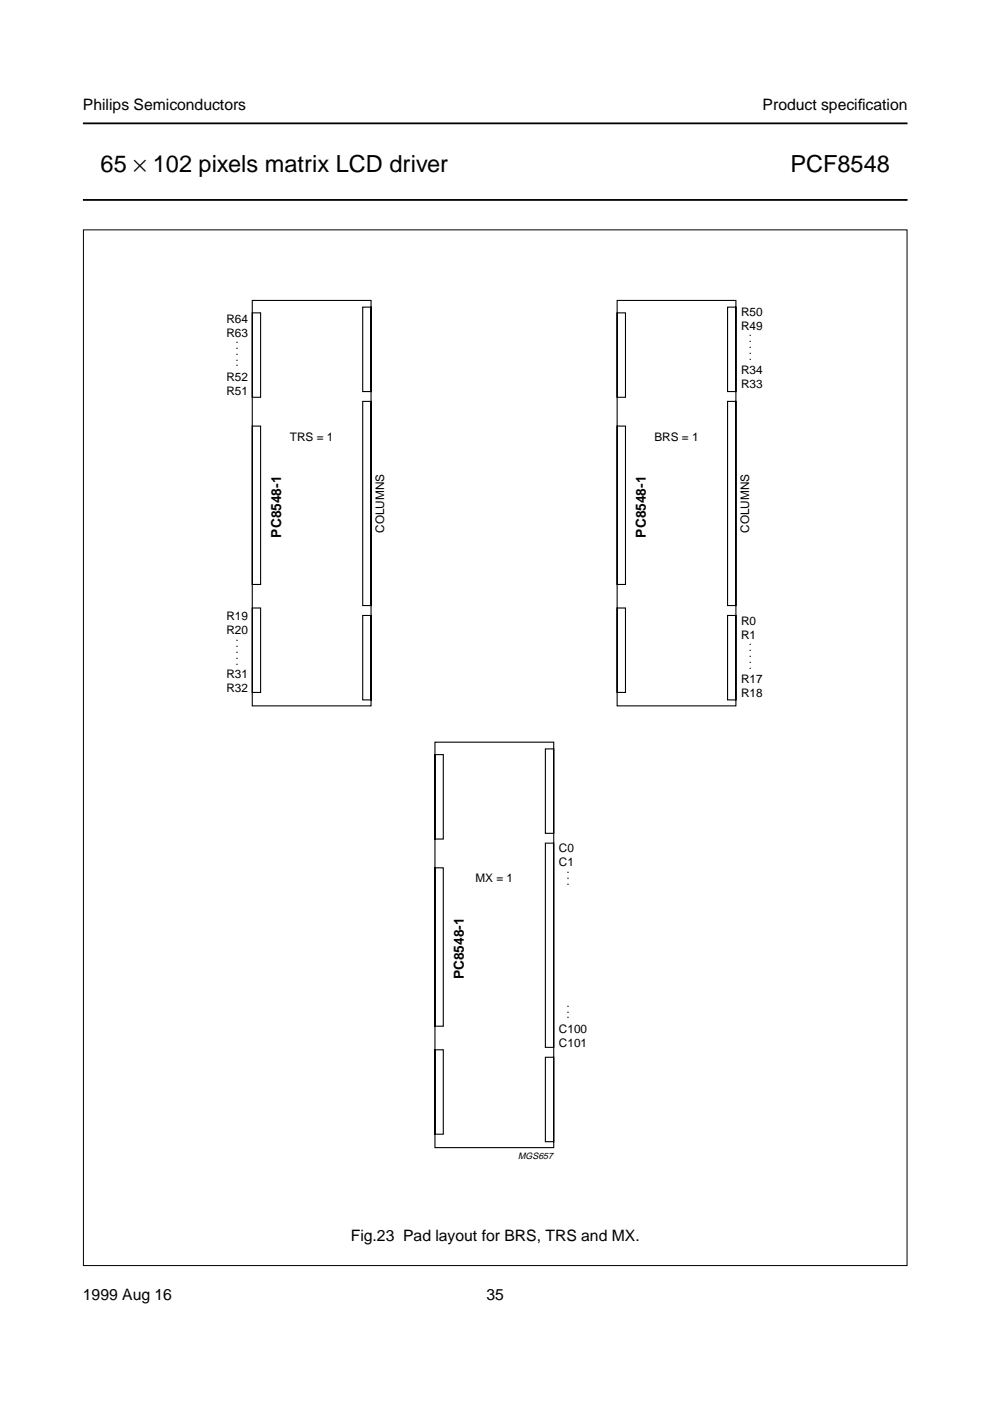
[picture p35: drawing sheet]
<svg xmlns="http://www.w3.org/2000/svg" width="210mm" height="297mm" viewBox="0 0 210 297" stroke-linecap="round" stroke-linejoin="round" font-family="sans-serif">
<defs><g id="words">
<g font-size="5">
<text x="21.3" y="36.5">65 × 102 pixels matrix LCD driver</text>
<text x="167.6" y="36.5">PCF8548</text>
</g>
<g font-size="3.3">
<text x="17.6" y="23.4">Philips Semiconductors</text>
<text x="161.7" y="23.4">Product specif</text>
<text x="181.9" y="23.4">ication</text>
<text x="74.4" y="263.2">Fig.23 Pad layout for BRS, TRS and MX.</text>
<text x="17.6" y="275.6">1999 Aug 16</text>
<text x="103.2" y="275.6">35</text>
</g>
<g font-size="2.9">
<text x="59.6" y="114" transform="rotate(-90 59.6 114)">PC8548-1</text>
<text x="136.9" y="114" transform="rotate(-90 136.9 114)">PC8548-1</text>
<text x="98.3" y="207.6" transform="rotate(-90 98.3 207.6)">PC8548-1</text>
</g>
<g font-size="2.5">
<text x="48" y="68.4">R64</text>
<text x="48" y="71.4">R63</text>
<text x="157.1" y="66.9">R50</text>
<text x="157.1" y="70">R49</text>
<text x="48" y="80.7">R52</text>
<text x="48" y="83.8">R51</text>
<text x="157.1" y="79.3">R34</text>
<text x="157.1" y="82.3">R33</text>
<text x="61.5" y="93.4">TRS = 1</text>
<text x="138.8" y="93.4">BRS = 1</text>
<text x="81.5" y="113" transform="rotate(-90 81.5 113)">COLUMNS</text>
<text x="158.8" y="113" transform="rotate(-90 158.8 113)">COLUMNS</text>
<text x="48" y="131.5">R19</text>
<text x="48" y="134.5">R20</text>
<text x="157.1" y="132.5">R0</text>
<text x="157.1" y="135.5">R1</text>
<text x="48" y="143.8">R31</text>
<text x="48" y="146.8">R32</text>
<text x="157.1" y="144.8">R17</text>
<text x="157.1" y="147.9">R18</text>
<text x="118.5" y="180.6">C0</text>
<text x="118.5" y="183.6">C1</text>
<text x="100.8" y="187.1">MX = 1</text>
<text x="118.5" y="218.9">C100</text>
<text x="118.5" y="222">C101</text>
</g>
<g font-size="2.5" fill="#231f20">
<text x="158.7" y="71.2">.</text>
<text x="49.9" y="72.7">.</text>
<text x="49.9" y="74">.</text>
<text x="49.9" y="75.2">.</text>
<text x="49.9" y="76.5">.</text>
<text x="49.9" y="77.7">.</text>
<text x="158.7" y="72.5">.</text>
<text x="158.7" y="73.7">.</text>
<text x="158.7" y="75">.</text>
<text x="158.7" y="76.2">.</text>
<text x="49.9" y="136">.</text>
<text x="49.9" y="137.2">.</text>
<text x="158.7" y="136.8">.</text>
<text x="49.9" y="138.5">.</text>
<text x="49.9" y="139.7">.</text>
<text x="49.9" y="141">.</text>
<text x="158.7" y="138.1">.</text>
<text x="158.7" y="139.3">.</text>
<text x="158.7" y="140.6">.</text>
<text x="158.7" y="141.8">.</text>
<text x="120.1" y="185.1">.</text>
<text x="120.1" y="186.3">.</text>
<text x="120.1" y="187.6">.</text>
<text x="120.1" y="213.4">.</text>
<text x="120.1" y="214.7">.</text>
<text x="120.1" y="215.9">.</text>
</g>
<text font-size="1.9" x="109.9" y="245.8">MGS657</text>
</g></defs>
<path d="M17.6 26.2h174.8M17.6 42.4h174.8" fill="none" stroke="#000" stroke-width=".38"/>
<g fill="#fff">
<path d="M178.9 67.3h13.5z"/>
<path d="M178.8 66.4v2z"/>
<path d="M17.6 63.5h174.8v7.1h-174.8z"/>
<circle cx="162.5" cy="64.3" r=".22"/>
<circle cx="162.5" cy="66.2" r=".22"/>
<circle cx="162.5" cy="68.1" r=".22"/>
<circle cx="162.5" cy="70" r=".22"/>
<circle cx="47.6" cy="64.3" r=".22"/>
<circle cx="47.6" cy="66.2" r=".22"/>
<circle cx="47.6" cy="68.1" r=".22"/>
<circle cx="47.6" cy="70" r=".22"/>
</g>
<g fill="none" stroke="#000" stroke-width=".23">
<path d="M53.5 63.7h25.2v86h-25.2zM53.5 66.3h1.8v17.9h-1.8zM76.9 65.1h1.8v17.9h-1.8zM130.8 63.7h25.2v86h-25.2zM130.8 66.3h1.8v17.9h-1.8zM154.3 65.1h1.7v17.9h-1.7zM53.5 90.3h1.8v33.6h-1.8zM76.9 85.1h1.8v43.3h-1.8zM130.8 90.3h1.8v33.6h-1.8zM154.3 85.1h1.7v43.3h-1.7zM53.5 128.9h1.8v17.9h-1.8zM76.9 130.5h1.8v17.9h-1.8z"/>
<path d="M130.8 128.9h1.8v17.9h-1.8zM154.3 130.5h1.7v17.9h-1.7zM92.2 157.4h25.2v85.9h-25.2zM92.2 160h1.8v17.9h-1.8zM115.6 158.8h1.8v17.9h-1.8zM115.6 178.8h1.8v43.3h-1.8zM92.2 184h1.8v33.6h-1.8zM92.2 222.6h1.8v17.9h-1.8zM115.6 224.2h1.8v17.9h-1.8z"/>
</g>
<path d="M17.7 48.7h174.6v219.6h-174.6z" fill="none" stroke="#000" stroke-width=".21"/>
<use href="#words"/>
</svg>
